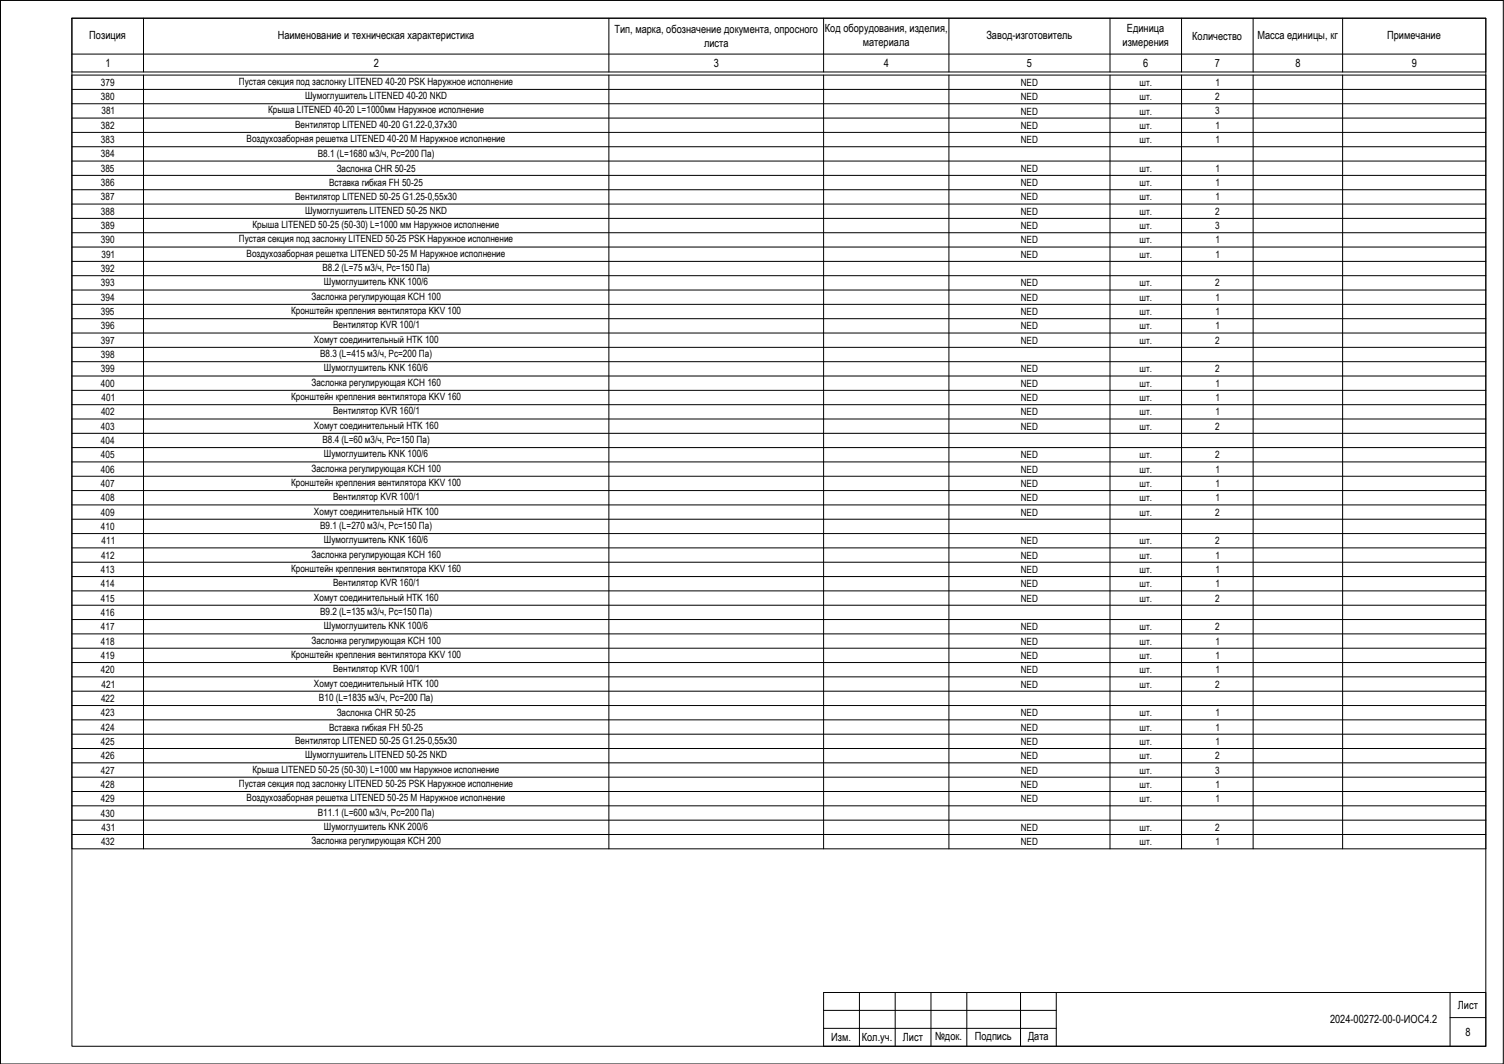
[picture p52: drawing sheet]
<svg xmlns="http://www.w3.org/2000/svg" width="420mm" height="297mm" viewBox="0 0 420 297" stroke-linecap="round" stroke-linejoin="round" font-family="sans-serif">
<defs><g id="words">
<g font-size="3.1">
<text x="25" y="10.9">Позиция</text>
<text x="77.6" y="10.9">Наименование и техническая характеристика</text>
<text x="171.7" y="9.3">Тип, марка, обозначение документа, опросного</text>
<text x="230.5" y="9">Код оборудования, изделия,</text>
<text x="275.6" y="11">Завод-изготовитель</text>
<text x="314.8" y="9">Единица</text>
<text x="333.1" y="11.2">Количество</text>
<text x="351.3" y="10.9">Масса единицы, кг</text>
<text x="387.5" y="10.9">Примечание</text>
<text x="196.7" y="13.1">листа</text>
<text x="241" y="12.8">материала</text>
<text x="313.6" y="12.8">измерения</text>
<text x="29.5" y="18.7">1</text>
<text x="104.4" y="18.7">2</text>
<text x="199.4" y="18.7">3</text>
<text x="246.9" y="18.7">4</text>
<text x="286.9" y="18.7">5</text>
<text x="319.4" y="18.7">6</text>
<text x="339.4" y="18.7">7</text>
<text x="361.9" y="18.7">8</text>
<text x="394.4" y="18.7">9</text>
<text x="407.3" y="281.7">Лист</text>
<text x="371.6" y="285.7">2024-00272-00-0-ИОС4.2</text>
<text x="232.2" y="290.7">Изм.</text>
<text x="240.7" y="290.7">Кол.уч.</text>
<text x="252.2" y="290.7">Лист</text>
<text x="261.2" y="290.5">№док.</text>
<text x="272.3" y="290.5">Подпись</text>
<text x="287.2" y="290.4">Дата</text>
<text x="409.4" y="289.2">8</text>
</g>
<g font-size="2.8">
<text x="28.2" y="23.9">379</text>
<text x="66.7" y="23.7">Пустая секция под заслонку LITENED 40-20 PSK Наружное исполнение</text>
<text x="285.1" y="24">NED</text>
<text x="318.3" y="24">шт.</text>
<text x="339.5" y="24">1</text>
<text x="28.2" y="27.9">380</text>
<text x="85.2" y="27.7">Шумоглушитель LITENED 40-20 NKD</text>
<text x="285.1" y="28">NED</text>
<text x="318.3" y="28">шт.</text>
<text x="339.5" y="28">2</text>
<text x="28.2" y="35.9">382</text>
<text x="28.3" y="31.9">381</text>
<text x="74.9" y="31.7">Крыша LITENED 40-20 L=1000мм Наружное исполнение</text>
<text x="82.5" y="35.7">Вентилятор LITENED 40-20 G1.22-0,37х30</text>
<text x="285.1" y="32">NED</text>
<text x="285.1" y="36">NED</text>
<text x="318.3" y="32">шт.</text>
<text x="318.3" y="36">шт.</text>
<text x="339.4" y="31.9">3</text>
<text x="339.5" y="36">1</text>
<text x="28.2" y="39.9">383</text>
<text x="68.9" y="39.7">Воздухозаборная решетка LITENED 40-20 M Наружное исполнение</text>
<text x="285.1" y="40">NED</text>
<text x="318.3" y="40">шт.</text>
<text x="339.5" y="40">1</text>
<text x="28.2" y="47.9">385</text>
<text x="28.2" y="43.9">384</text>
<text x="88.8" y="43.7">В8.1 (L=1680 м3/ч, Pc=200 Па)</text>
<text x="94.1" y="48">Заслонка CHR 50-25</text>
<text x="285.1" y="48">NED</text>
<text x="318.3" y="48">шт.</text>
<text x="339.5" y="48">1</text>
<text x="28.2" y="52">386</text>
<text x="91.9" y="52">Вставка гибкая FH 50-25</text>
<text x="285.1" y="52">NED</text>
<text x="318.3" y="52">шт.</text>
<text x="339.5" y="52">1</text>
<text x="28.2" y="56">387</text>
<text x="28.2" y="60">388</text>
<text x="82.5" y="55.7">Вентилятор LITENED 50-25 G1.25-0,55х30</text>
<text x="85.2" y="59.7">Шумоглушитель LITENED 50-25 NKD</text>
<text x="285.1" y="56">NED</text>
<text x="285.1" y="60">NED</text>
<text x="318.3" y="56">шт.</text>
<text x="318.3" y="60">шт.</text>
<text x="339.5" y="60">2</text>
<text x="339.5" y="56">1</text>
<text x="28.2" y="64">389</text>
<text x="70.5" y="63.7">Крыша LITENED 50-25 (50-30) L=1000 мм Наружное исполнение</text>
<text x="285.1" y="64">NED</text>
<text x="318.3" y="64">шт.</text>
<text x="339.4" y="64">3</text>
<text x="28.2" y="68">390</text>
<text x="28.3" y="72">391</text>
<text x="66.7" y="67.7">Пустая секция под заслонку LITENED 50-25 PSK Наружное исполнение</text>
<text x="68.9" y="71.7">Воздухозаборная решетка LITENED 50-25 M Наружное исполнение</text>
<text x="285.1" y="68">NED</text>
<text x="285.1" y="72">NED</text>
<text x="318.3" y="68">шт.</text>
<text x="318.3" y="72">шт.</text>
<text x="339.5" y="68">1</text>
<text x="339.5" y="72">1</text>
<text x="28.2" y="76">392</text>
<text x="90.1" y="75.7">В8.2 (L=75 м3/ч, Pc=150 Па)</text>
<text x="28.2" y="80">393</text>
<text x="28.2" y="84">394</text>
<text x="87" y="83.7">Заслонка регулирующая KCH 100</text>
<text x="90.5" y="79.7">Шумоглушитель KNK 100/6</text>
<text x="285.1" y="80">NED</text>
<text x="285.1" y="84">NED</text>
<text x="318.3" y="80">шт.</text>
<text x="318.3" y="84">шт.</text>
<text x="339.5" y="80">2</text>
<text x="339.5" y="84">1</text>
<text x="28.2" y="88">395</text>
<text x="81.3" y="87.7">Кронштейн крепления вентилятора KKV 100</text>
<text x="285.1" y="88">NED</text>
<text x="318.3" y="88">шт.</text>
<text x="339.5" y="88">1</text>
<text x="28.2" y="92">396</text>
<text x="28.2" y="96">397</text>
<text x="87.7" y="95.7">Хомут соединительный HTK 100</text>
<text x="93.1" y="91.7">Вентилятор KVR 100/1</text>
<text x="285.1" y="92">NED</text>
<text x="285.1" y="96">NED</text>
<text x="318.3" y="92">шт.</text>
<text x="318.3" y="96">шт.</text>
<text x="339.5" y="96">2</text>
<text x="339.5" y="92">1</text>
<text x="28.2" y="100">398</text>
<text x="89.4" y="99.7">В8.3 (L=415 м3/ч, Pc=200 Па)</text>
<text x="28.2" y="104">399</text>
<text x="28.2" y="108">400</text>
<text x="87" y="107.7">Заслонка регулирующая KCH 160</text>
<text x="90.5" y="103.7">Шумоглушитель KNK 160/6</text>
<text x="285.1" y="104">NED</text>
<text x="285.1" y="108">NED</text>
<text x="318.3" y="104">шт.</text>
<text x="318.3" y="108">шт.</text>
<text x="339.5" y="104">2</text>
<text x="339.5" y="108">1</text>
<text x="28.4" y="112">401</text>
<text x="81.3" y="111.7">Кронштейн крепления вентилятора KKV 160</text>
<text x="285.1" y="112">NED</text>
<text x="318.3" y="112">шт.</text>
<text x="339.5" y="112">1</text>
<text x="28.2" y="120">403</text>
<text x="28.2" y="116">402</text>
<text x="87.7" y="119.7">Хомут соединительный HTK 160</text>
<text x="93.1" y="115.7">Вентилятор KVR 160/1</text>
<text x="285.1" y="116">NED</text>
<text x="285.1" y="120">NED</text>
<text x="318.3" y="116">шт.</text>
<text x="318.3" y="120">шт.</text>
<text x="339.5" y="120">2</text>
<text x="339.5" y="116">1</text>
<text x="28.2" y="124">404</text>
<text x="90.1" y="123.7">В8.4 (L=60 м3/ч, Pc=150 Па)</text>
<text x="28.2" y="128">405</text>
<text x="28.2" y="132">406</text>
<text x="87" y="131.7">Заслонка регулирующая KCH 100</text>
<text x="90.5" y="127.7">Шумоглушитель KNK 100/6</text>
<text x="285.1" y="128">NED</text>
<text x="285.1" y="132">NED</text>
<text x="318.3" y="128">шт.</text>
<text x="318.3" y="132">шт.</text>
<text x="339.5" y="128">2</text>
<text x="339.5" y="132">1</text>
<text x="28.2" y="136">407</text>
<text x="81.3" y="135.7">Кронштейн крепления вентилятора KKV 100</text>
<text x="285.1" y="136">NED</text>
<text x="318.3" y="136">шт.</text>
<text x="339.5" y="136">1</text>
<text x="28.2" y="140">408</text>
<text x="28.2" y="143.9">409</text>
<text x="87.7" y="143.7">Хомут соединительный HTK 100</text>
<text x="93.1" y="139.7">Вентилятор KVR 100/1</text>
<text x="285.1" y="140">NED</text>
<text x="285.1" y="144">NED</text>
<text x="318.3" y="140">шт.</text>
<text x="318.3" y="144">шт.</text>
<text x="339.5" y="144">2</text>
<text x="339.5" y="140">1</text>
<text x="28.2" y="147.9">410</text>
<text x="89.4" y="147.7">В9.1 (L=270 м3/ч, Pc=150 Па)</text>
<text x="28.2" y="156">412</text>
<text x="28.4" y="152">411</text>
<text x="87" y="155.7">Заслонка регулирующая KCH 160</text>
<text x="90.5" y="151.7">Шумоглушитель KNK 160/6</text>
<text x="285.1" y="152">NED</text>
<text x="285.1" y="156">NED</text>
<text x="318.3" y="152">шт.</text>
<text x="318.3" y="156">шт.</text>
<text x="339.5" y="152">2</text>
<text x="339.5" y="156">1</text>
<text x="28.2" y="159.9">413</text>
<text x="81.3" y="159.7">Кронштейн крепления вентилятора KKV 160</text>
<text x="285.1" y="160">NED</text>
<text x="318.3" y="160">шт.</text>
<text x="339.5" y="160">1</text>
<text x="28.2" y="164">414</text>
<text x="28.2" y="167.9">415</text>
<text x="87.7" y="167.7">Хомут соединительный HTK 160</text>
<text x="93.1" y="163.7">Вентилятор KVR 160/1</text>
<text x="285.1" y="164">NED</text>
<text x="285.1" y="168">NED</text>
<text x="318.3" y="164">шт.</text>
<text x="318.3" y="168">шт.</text>
<text x="339.5" y="168">2</text>
<text x="339.5" y="164">1</text>
<text x="28.2" y="171.9">416</text>
<text x="89.4" y="171.7">В9.2 (L=135 м3/ч, Pc=150 Па)</text>
<text x="28.2" y="176">417</text>
<text x="28.2" y="179.9">418</text>
<text x="87" y="179.7">Заслонка регулирующая KCH 100</text>
<text x="90.5" y="175.7">Шумоглушитель KNK 100/6</text>
<text x="285.1" y="176">NED</text>
<text x="285.1" y="180">NED</text>
<text x="318.3" y="176">шт.</text>
<text x="318.3" y="180">шт.</text>
<text x="339.5" y="176">2</text>
<text x="339.5" y="180">1</text>
<text x="28.2" y="183.9">419</text>
<text x="81.3" y="183.7">Кронштейн крепления вентилятора KKV 100</text>
<text x="285.1" y="184">NED</text>
<text x="318.3" y="184">шт.</text>
<text x="339.5" y="184">1</text>
<text x="28.2" y="187.9">420</text>
<text x="28.4" y="192">421</text>
<text x="87.7" y="191.7">Хомут соединительный HTK 100</text>
<text x="93.1" y="187.7">Вентилятор KVR 100/1</text>
<text x="285.1" y="188">NED</text>
<text x="285.1" y="192">NED</text>
<text x="318.3" y="188">шт.</text>
<text x="318.3" y="192">шт.</text>
<text x="339.5" y="192">2</text>
<text x="339.5" y="188">1</text>
<text x="28.2" y="196">422</text>
<text x="89.1" y="195.7">В10 (L=1835 м3/ч, Pc=200 Па)</text>
<text x="28.2" y="199.9">423</text>
<text x="28.2" y="204">424</text>
<text x="91.9" y="204">Вставка гибкая FH 50-25</text>
<text x="94.1" y="200">Заслонка CHR 50-25</text>
<text x="285.1" y="200">NED</text>
<text x="285.1" y="204">NED</text>
<text x="318.3" y="200">шт.</text>
<text x="318.3" y="204">шт.</text>
<text x="339.5" y="200">1</text>
<text x="339.5" y="204">1</text>
<text x="28.2" y="207.9">425</text>
<text x="82.5" y="207.7">Вентилятор LITENED 50-25 G1.25-0,55х30</text>
<text x="285.1" y="208">NED</text>
<text x="318.3" y="208">шт.</text>
<text x="339.5" y="208">1</text>
<text x="28.2" y="211.9">426</text>
<text x="28.2" y="216">427</text>
<text x="70.5" y="215.7">Крыша LITENED 50-25 (50-30) L=1000 мм Наружное исполнение</text>
<text x="85.2" y="211.7">Шумоглушитель LITENED 50-25 NKD</text>
<text x="285.1" y="212">NED</text>
<text x="285.1" y="216">NED</text>
<text x="318.3" y="212">шт.</text>
<text x="318.3" y="216">шт.</text>
<text x="339.4" y="215.9">3</text>
<text x="339.5" y="212">2</text>
<text x="28.2" y="219.9">428</text>
<text x="66.7" y="219.7">Пустая секция под заслонку LITENED 50-25 PSK Наружное исполнение</text>
<text x="285.1" y="220">NED</text>
<text x="318.3" y="220">шт.</text>
<text x="339.5" y="220">1</text>
<text x="28.2" y="224">429</text>
<text x="28.2" y="228">430</text>
<text x="68.9" y="223.7">Воздухозаборная решетка LITENED 50-25 M Наружное исполнение</text>
<text x="88.8" y="227.7">В11.1 (L=600 м3/ч, Pc=200 Па)</text>
<text x="285.1" y="224">NED</text>
<text x="318.3" y="224">шт.</text>
<text x="339.5" y="224">1</text>
<text x="28.4" y="232">431</text>
<text x="90.5" y="231.7">Шумоглушитель KNK 200/6</text>
<text x="285.1" y="232">NED</text>
<text x="318.3" y="232">шт.</text>
<text x="339.5" y="232">2</text>
<text x="28.2" y="236">432</text>
<text x="87" y="235.7">Заслонка регулирующая KCH 200</text>
<text x="285.1" y="236">NED</text>
<text x="318.3" y="236">шт.</text>
<text x="339.5" y="236">1</text>
</g>
</g></defs>
<g fill="none" stroke="#000" stroke-width=".28">
<path d="M0 .1l.1 296.9v-296.9h419.8M20.1 5.1h395v287h-395zM230.1 277.1h185v15h-185zM240.1 277.1v15M250.1 277.1v15M260.1 277.1v15M270.1 277.1v15M285.1 277.1v15M295.1 277.1v15M405.1 277.1v15M230.1 282.1h65M230.1 287.1h65"/>
<path d="M405.1 284.1h10"/>
</g>
<!-- layer: 0 -->
<g fill="none" stroke="#000" stroke-width=".28">
<path d="M0 .1h420v296.9h-420zM20.1 5.1h395v15h-395zM20.1 15.1h395M40.1 5.1v15M170.1 5.1v15M230.1 5.1v15M265.1 5.1v15M310.1 5.1v15M330.1 5.1v15M350.1 5.1v15M375.1 5.1v15M20.1 21h395v216h-395z"/>
<path d="M20.1 25h395M20.1 29h395M20.1 33h395M20.1 37h395M40.1 21v216M170.1 21v216M230.1 21v216M265.1 21v216M310.1 21v216M330.1 21v216M350.1 21v216M375.1 21v216"/>
<path d="M20.1 41h395M20.1 45h395M20.1 49h395M20.1 53h395M20.1 57h395M20.1 61h395M20.1 65h395M20.1 69h395M20.1 73h395M20.1 77h395M20.1 81h395M20.1 85h395"/>
<path d="M20.1 89h395M20.1 93h395M20.1 97h395M20.1 101h395M20.1 105h395M20.1 109h395M20.1 113h395M20.1 117h395M20.1 121h395M20.1 125h395M20.1 129h395M20.1 133h395"/>
<path d="M20.1 137h395M20.1 141h395M20.1 145h395M20.1 149h395M20.1 153h395M20.1 157h395M20.1 161h395M20.1 165h395M20.1 169h395M20.1 173h395M20.1 177h395M20.1 181h395"/>
<path d="M20.1 185h395M20.1 189h395M20.1 193h395M20.1 197h395M20.1 201h395M20.1 205h395M20.1 209h395M20.1 213h395M20.1 217h395M20.1 221h395M20.1 225h395M20.1 229h395"/>
<path d="M20.1 233h395"/>
</g>
<use href="#words"/>
</svg>
